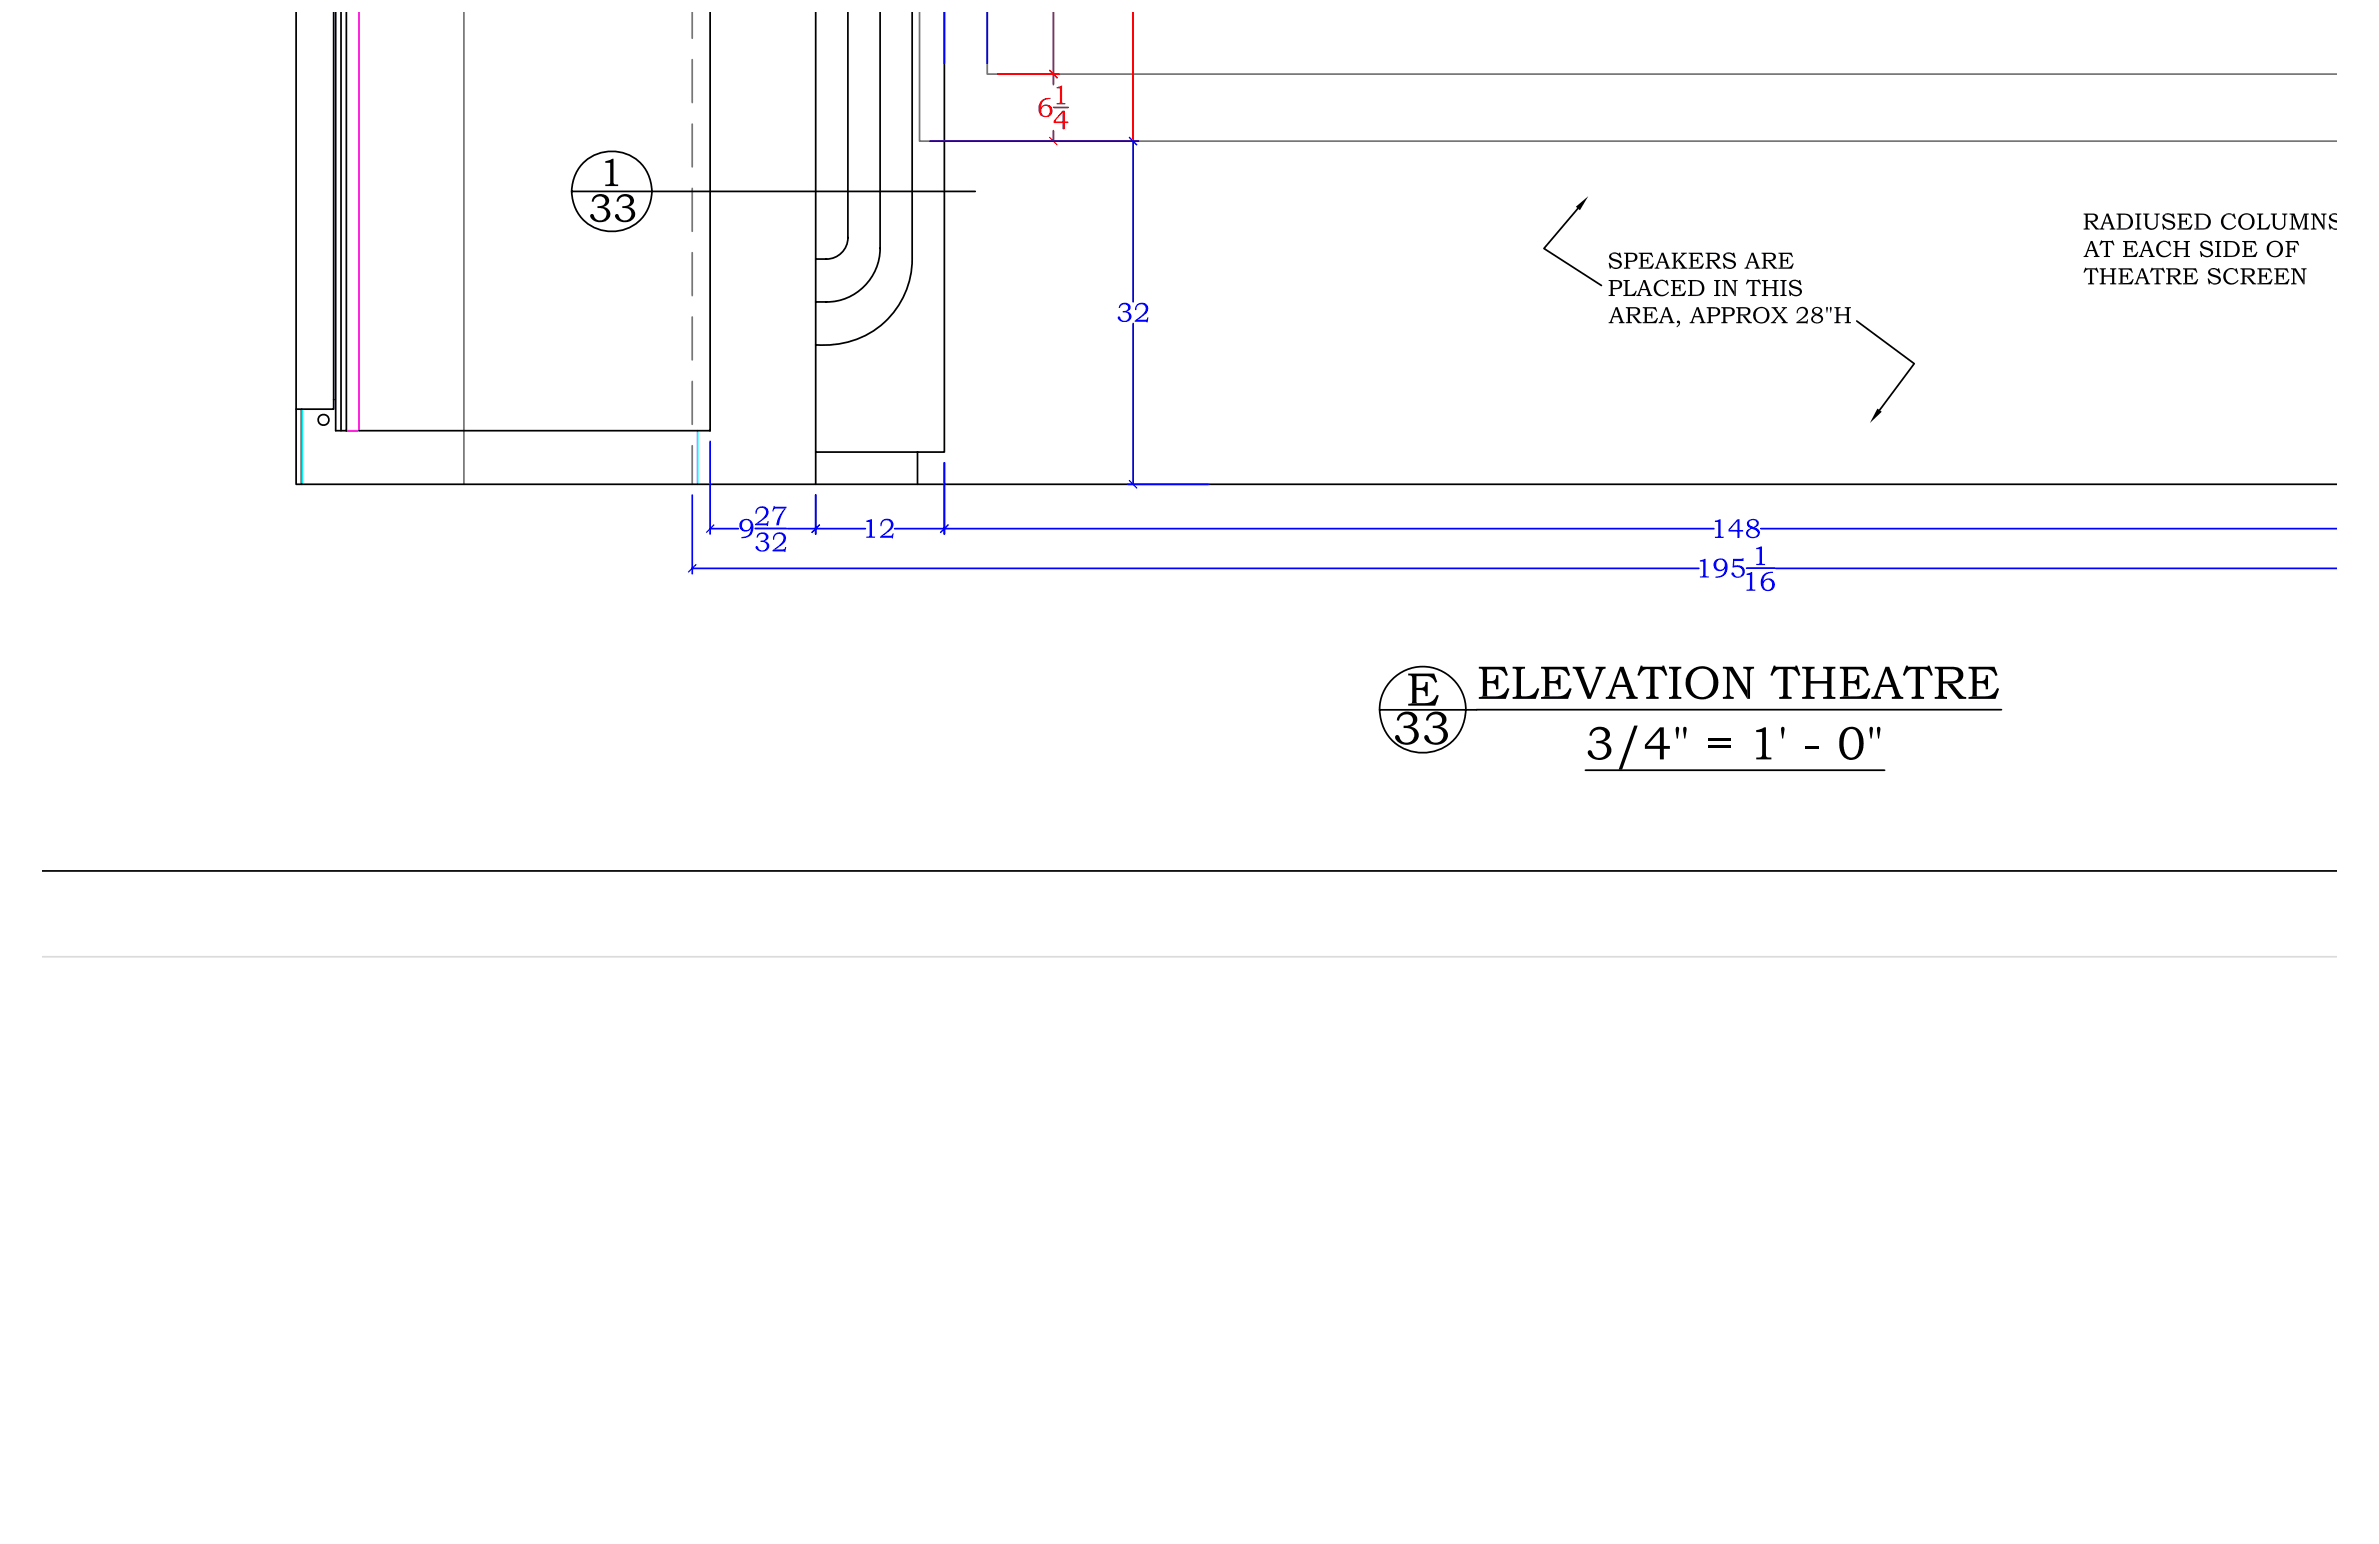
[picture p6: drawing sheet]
<svg xmlns="http://www.w3.org/2000/svg" width="940mm" height="610mm" viewBox="0 0 940 610" stroke-linecap="round" stroke-linejoin="round" font-family="sans-serif">
<!-- layer: VIEWPORT -->
<path d="M183.2 4.9v186.3M273.4 4.9v10.2M363.2 4.9v50.8h559.5M389.9 4.9v24.4h532.8M273.4 23.5v17M273.4 49v16.9M273.4 74.4v16.9M273.4 99.8v16.9M273.4 125.1v17M273.4 150.6v16.9M273.4 176v15.2" fill="none" stroke="#767676" stroke-width=".68"/>
<g fill="none" stroke="#000" stroke-width=".68">
<path d="M117 4.9v186.3h805.7M131.8 4.9v156.6h-14.8M132.6 4.9v165.1h4.2v-165.1M134.7 4.9v165.1M280.5 4.9v165.1h-138.7M322.2 4.9v186.3M334.9 4.9v88.9a8.5 8.5 0 0 1-8.5 8.5h-4.2M347.6 4.9v93.1a21.3 21.3 0 0 1-21.2 21.2h-4.2M360.3 4.9v97.4a34.2 34.2 0 0 1-38.1 33.8M373 4.9v173.6h-50.8M119.1 161.5v29.7M362.4 178.5v12.7"/>
<circle cx="127.8" cy="165.8" r="2.11"/>
</g>
<path d="M119.3 161.5v29.7M275.5 170v21.2" fill="none" stroke="#0ff" stroke-width=".68"/>
<path d="M141.8 4.9v165.1h-5" fill="none" stroke="#f0f" stroke-width=".68"/>
<!-- layer: 0 -->
<g fill="none" stroke="#000" stroke-width=".68">
<path d="M544.9 280.2h38.3M583.2 280.2h207.3M626.2 304.1h118.2"/>
<circle cx="561.9" cy="280.2" r="17"/>
</g>
<g fill="#000">
<path d="M556.2 265.9h10.3l1.2 3.3-.8 .4a3.6 3.6 0 0 0-3.1-2.7h-4.3v4.6h1.9a1.74 1.74 0 0 0 1.6-2.3h.9v5.6h-.9v-1a1.64 1.64 0 0 0-2-1.4h-1.5v4.6l.2 .5 .8 .1-3.2 .1 .5-1.1v-8.8a1.15 1.15 0 0 0-1.6-1.2z" fill-rule="evenodd"/>
<path d="M556.2 277.8l6.6-.2a4.6 4.6 0 0 0 4.6-3.3l.9 .3-1.4 4h-10.7z" fill-rule="evenodd"/>
<path d="M584.1 263.2h10.3l1.2 3.3-.8 .4a3.6 3.6 0 0 0-3.1-2.7h-4.4v4.7h2a1.74 1.74 0 0 0 1.6-2.4h.9v5.6h-.9v-1a1.64 1.64 0 0 0-2-1.4h-1.6v4.6l.3 .6h.8l-3.2 .1 .5-1.1v-8.7a1.15 1.15 0 0 0-1.6-1.2z" fill-rule="evenodd"/>
<path d="M584.1 275.1l6.6-.2a4.6 4.6 0 0 0 4.6-3.3l.9 .3-1.4 4h-10.7z" fill-rule="evenodd"/>
<path d="M597.4 263.2h4.9v.8l-1.2 .1-.4 .5 .1 10a2.17 2.17 0 0 0 2.4 .3l1.3-.3a4.6 4.6 0 0 0 2.6-2.9l.9 .2-1.4 4h-9.2v-.8a1.1 1.1 0 0 0 1.2 0 1.1 1.1 0 0 0 .4-1.1v-9.2l-.4-.7-1.2-.1z" fill-rule="evenodd"/>
<path d="M608.7 263.2h10.2l1.2 3.3-.8 .4a3.6 3.6 0 0 0-3-2.7h-4.4v4.7h2a1.74 1.74 0 0 0 1.6-2.4h.9v5.6h-.9v-1a1.64 1.64 0 0 0-2-1.4h-1.6v4.6l.3 .6h.8l-3.2 .1 .5-1.1v-8.7a1.15 1.15 0 0 0-1.6-1.2z" fill-rule="evenodd"/>
<path d="M608.7 275.1l6.6-.2a4.6 4.6 0 0 0 4.6-3.3l.9 .3-1.5 4h-10.6z" fill-rule="evenodd"/>
<path d="M621.2 263.2h4.6v.8h-1l-.3 .8 3.5 9.1 3.5-9.1-.1-.7-1.2-.1v-.8h4v.8l-1.1 .2-.4 .7-4.4 11h-1.3l-4.2-10.7a1.36 1.36 0 0 0-1.6-1.2z" fill-rule="evenodd"/>
<path d="M639.8 263.2l-4.1 10.9-.7 .9-.8 .1v.8h3.8v-.8a.86 .86 0 0 1-1-.1 .86 .86 0 0 1-.1-1.1l1-2.7h4.6l1.1 3.4-.4 .5h-.9v.8h4.5v-.8l-1-.2-.4-.7-4.1-11zM640.2 264.9l1.9 5.4h-3.9z" fill-rule="evenodd"/>
<path d="M651.1 264.1h3.2h-.6l-.2 .4v9.7l.2 .7 1.4 .2v.8h-4.9v-.8l1.3-.2 .3-.8v-9.7z" fill-rule="evenodd"/>
<path d="M648 262.8h.7l.1 .4h7.7l.1-.4h.7l1.3 3.7-.8 .3a3.4 3.4 0 0 0-3.5-2.7h-4a3.6 3.6 0 0 0-2.8 2.7l-.8-.3z" fill-rule="evenodd"/>
<path d="M659.2 263.2h4.9v.8a1.18 1.18 0 0 0-1.6 1.2v9l.4 .8 1.2 .1v.8h-4.9v-.8a1.18 1.18 0 0 0 1.6-1.1v-8.6a1.19 1.19 0 0 0-.3-1.2 1.19 1.19 0 0 0-1.3-.2z" fill-rule="evenodd"/>
<path d="M667.5 265a6.6 6.6 0 0 1 8.9-.4 6.6 6.6 0 0 1 1.1 8.8 6.6 6.6 0 0 1-8.7 1.8h3.8a5 5 0 0 0 4.1-5.1 6.1 6.1 0 0 0-1.7-5.2 4.4 4.4 0 0 0-6.8 1.9 6.1 6.1 0 0 0 2.4 8.1l1.7 .3h-3.5a6.2 6.2 0 0 1-3-4.9 6.8 6.8 0 0 1 1.7-5.3z" fill-rule="evenodd"/>
<path d="M680.5 263.2h3.9l5.7 9.5v3.2l-6.9-11.4v9a1.29 1.29 0 0 0 .3 1.3 1.29 1.29 0 0 0 1.3 .3v.8h-4.3v-.8a1.18 1.18 0 0 0 1.6-1.2v-9.3l-.6-.6h-1z" fill-rule="evenodd"/>
<path d="M688.5 263.2h4.3v.8a1.26 1.26 0 0 0-1.6 1.5v10.4h-1.1v-10.9l-.3-.8-1.3-.2z" fill-rule="evenodd"/>
<path d="M703.6 264.1h3.2h-.6l-.2 .4v9.7l.3 .7 1.3 .2v.8h-4.9v-.8l1.3-.2 .3-.8v-9.7z" fill-rule="evenodd"/>
<path d="M700.6 262.8h.6l.1 .4h7.8v-.4h.7l1.3 3.7-.8 .3a3.4 3.4 0 0 0-3.5-2.7h-4a3.6 3.6 0 0 0-2.8 2.7l-.7-.3z" fill-rule="evenodd"/>
<path d="M711.8 263.2h4.9v.8a1.14 1.14 0 0 0-1.6 1.2v3.7h6.6v-4.3l-.7-.6h-.9v-.8h4.8v.8l-1.1 .1-.4 1v9.2l.3 .7 1.2 .1v.8h-4.8v-.8l1.5-.3 .1-5h-6.6l.1 4.9 .4 .4h1.1v.8h-4.9v-.8h1.1l.5-.6v-9.7l-.3-.7-1.3-.1z" fill-rule="evenodd"/>
<path d="M726.7 263.2h10.3l1.1 3.3-.7 .4a3.6 3.6 0 0 0-3.1-2.7h-4.4v4.7h2a1.74 1.74 0 0 0 1.6-2.4h.9v5.6h-.9v-1a1.64 1.64 0 0 0-2-1.4h-1.6v4.6l.3 .6h.8l-3.2 .1 .5-1.1v-8.7a1.15 1.15 0 0 0-1.6-1.2z" fill-rule="evenodd"/>
<path d="M726.7 275.1l6.6-.2a4.7 4.7 0 0 0 4.6-3.3l.9 .3-1.4 4h-10.7z" fill-rule="evenodd"/>
<path d="M744.7 263.2l-4.1 10.9-.7 .9-.8 .1v.8h3.8v-.8a.86 .86 0 0 1-1-.1 .86 .86 0 0 1-.1-1.1l1-2.7h4.6l1.1 3.4-.4 .5h-.9v.8h4.5v-.8l-1-.2-.4-.7-4.1-11zM745.1 264.9l1.9 5.4h-3.9z" fill-rule="evenodd"/>
<path d="M755.9 264.1h3.2h-.6l-.2 .4v9.7l.3 .7 1.3 .2v.8h-4.9v-.8l1.3-.2 .3-.8v-9.7z" fill-rule="evenodd"/>
<path d="M752.9 262.8h.6l.1 .4h7.8v-.4h.7l1.3 3.7-.8 .3a3.4 3.4 0 0 0-3.5-2.7h-4a3.6 3.6 0 0 0-2.7 2.7l-.8-.3z" fill-rule="evenodd"/>
<path d="M764.2 263.2h7.4l1.7 .3 1.2 .7h-7.1v4.8h3.1a2.45 2.45 0 0 0 3.1-2.3 2.45 2.45 0 0 0-2.9-2.5h3.8a3.4 3.4 0 0 1 .5 3.9 3.4 3.4 0 0 1-3.5 1.7h-4.1l.1 4.8 .5 .5h1v.8h-4.8v-.8h1l.6-.9v-9.4l-.4-.7-1.2-.1z" fill-rule="evenodd"/>
<path d="M769.1 269.8h2l3.8 4.8 1.7 .5v.8h-2.9z" fill-rule="evenodd"/>
<path d="M777.5 263.2h10.3l1.2 3.3-.8 .4a3.5 3.5 0 0 0-3.1-2.7h-4.3v4.7h2a1.74 1.74 0 0 0 1.5-2.4h.9v5.6h-.9v-1a1.64 1.64 0 0 0-2-1.4h-1.5v4.6l.2 .6h.8l-3.2 .1 .5-1.1v-8.7a1.15 1.15 0 0 0-1.6-1.2z" fill-rule="evenodd"/>
<path d="M777.5 275.1l6.6-.2a4.6 4.6 0 0 0 4.6-3.3l.9 .3-1.4 4h-10.7z" fill-rule="evenodd"/>
<path d="M552.6 282.2a4.4 4.4 0 0 1 7.1 1.3 2.97 2.97 0 0 1-2.6 3.4 3.5 3.5 0 0 1 3.3 3.4 3.5 3.5 0 0 1-3.2 3.5 4.8 4.8 0 0 1-6.2-2.7 .95 .95 0 0 1 1.1-.9 .95 .95 0 0 1 .8 1.1 2.91 2.91 0 0 0 5.1 .7 2.91 2.91 0 0 0-2.4-4.6h-1.2v-.9h1.3a2.35 2.35 0 0 0 2.3-3 2.35 2.35 0 0 0-3.6-1.3 2.81 2.81 0 0 0-1.9 2.3l-.8-.1 .2-1.2z" fill-rule="evenodd"/>
<path d="M564.1 282.2a4.4 4.4 0 0 1 7.2 1.3 2.97 2.97 0 0 1-2.7 3.4 3.4 3.4 0 0 1 3.3 3 3.4 3.4 0 0 1-2.5 3.7 5 5 0 0 1-6.9-2.5 .95 .95 0 0 1 1.1-.9 .95 .95 0 0 1 .8 1.1 2.91 2.91 0 0 0 5.1 .7 2.91 2.91 0 0 0-2.3-4.6h-1.3v-.9h1.3a2.35 2.35 0 0 0 2.3-3 2.35 2.35 0 0 0-3.5-1.3l-1.2 .8-.7 1.5-.9-.1 .2-1.2z" fill-rule="evenodd"/>
<path d="M628.7 288.1a4.5 4.5 0 0 1 3.2-1.2 3.1 3.1 0 0 1 3.3 1.4 3.1 3.1 0 0 1-.1 3.6l-1.9 1a3.5 3.5 0 0 1 3.3 3.4 3.5 3.5 0 0 1-3.2 3.5 4.8 4.8 0 0 1-6.2-2.8 .95 .95 0 0 1 1.1-.8 .95 .95 0 0 1 .8 1.1 2.91 2.91 0 0 0 5.1 .7 2.91 2.91 0 0 0-2.4-4.6h-1.2v-.9h1.3a2.35 2.35 0 0 0 2.2-3 2.35 2.35 0 0 0-3.5-1.4l-1.2 .8-.7 1.6-.8-.1 .2-1.2z" fill-rule="evenodd"/>
<path d="M645.5 286.4h1.3l-6.1 17.4h-1.4z" fill-rule="evenodd"/>
<path d="M655.6 287.1h1.6v7.4h-6.7h5.1v-6l-5.1 6h9.1v1.1h-2.4v4.2h-1.6v-4.2h-5.9v-1.6z" fill-rule="evenodd"/>
<path d="M662 287.1l.5-.2 .7 .5-.5 4.2h-.4l-.5-3.2z" fill-rule="evenodd"/>
<path d="M665 287.1a.85 .85 0 0 1 1.1 .1 .85 .85 0 0 1 0 1.2l-.5 3.2h-.3l-.5-3.2z" fill-rule="evenodd"/>
<path d="M693.7 288.2l3.8-1.1v11.4l.4 .4 1.7 .1v.8h-5.9v-.8l1.8-.1 .5-1v-8.9h-2.3z" fill-rule="evenodd"/>
<path d="M703.6 287.1a.85 .85 0 0 1 1.2 .1 .85 .85 0 0 1 0 1.2l-.5 3.2h-.4l-.4-3.2z" fill-rule="evenodd"/>
<path d="M727.8 288.5l-1.2 2.6-.1 3.3a5.1 5.1 0 0 0 4.3 5.6 4.6 4.6 0 0 0 3.9-1.6 8.7 8.7 0 0 0 1.4-4.8 6.5 6.5 0 0 0-3.7-6.6l-1.2-.1a4.5 4.5 0 0 0-3.4 1.6zM729.6 288.4a2.56 2.56 0 0 1 3.4 .1l1 2 .3 3.7a5.1 5.1 0 0 1-2.4 4.8 3.4 3.4 0 0 1-3.6-3.8l-.1-3.1a6.4 6.4 0 0 1 1.4-3.6z" fill-rule="evenodd"/>
<path d="M738.5 287.1l.6-.2 .6 .5-.5 4.2h-.4l-.4-3.2z" fill-rule="evenodd"/>
<path d="M741.5 287.1a.85 .85 0 0 1 1.2 .1 .85 .85 0 0 1 0 1.2l-.6 3.2h-.3l-.5-3.2z" fill-rule="evenodd"/>
</g>
<path d="M674.6 294.3h8.9v1.1h-8.9zM674.6 291.5h8.9v1.1h-8.9zM713.2 294.6h5.3v1.1h-5.3z" fill="#000"/>
<!-- layer: VIEWPORT -->
<path d="M273.4 195.4v31.1M273.4 224.4h397.6M701.4 224.4h221.3" fill="none" stroke="#00f" stroke-width=".68"/>
<g fill="#00f">
<path d="M271.6 225.7l3.2-3.1 .4 .4-3.2 3.1z" fill-rule="evenodd"/>
<path d="M671.4 221.2l2.2-.6v6.6l.2 .3h1.1v.5h-3.5v-.5h1.1l.2-.4v-5.4h-1.3z" fill-rule="evenodd"/>
<path d="M677.6 221.1a2.53 2.53 0 0 0-.7 2.5 2.53 2.53 0 0 0 1.9 1.9l1.6-.3 .9-.8a3.1 3.1 0 0 1-3.7 3.2v.5h.9l2.3-.8a4.4 4.4 0 0 0 .1-6.5l-1.5-.4zM678.5 221.2a1.71 1.71 0 0 1 2.7 1.3v.7a1.69 1.69 0 0 1-1.5 1.7 1.69 1.69 0 0 1-1.8-1.4l.1-1.3z" fill-rule="evenodd"/>
<path d="M684 226.1a.86 .86 0 0 1 1.2 .9l1.1 .6h1.8l-1.2 .5h-1a1.86 1.86 0 0 1-1.9-2z" fill-rule="evenodd"/>
<path d="M686.1 223.9l2.3-.1 .4 .5 .4 1.7-.3 .8-.8 .8h-1.7l1.3-.5 .5-1v-.8l-.6-1z" fill-rule="evenodd"/>
<path d="M684.5 220.6h3.3l.8-.3v1.2h-3.6l-.1 1.8 2.1-.1 1.4 .6-4.1 .4z" fill-rule="evenodd"/>
<path d="M693.7 216.3l2.2-.6v6.6l.2 .3h1v.5h-3.4v-.5h1l.3-.4v-5.4h-1.3z" fill-rule="evenodd"/>
</g>
<path d="M689.8 224.3h11.2" fill="none" stroke="#00f" stroke-width=".68"/>
<g fill="#00f">
<path d="M689.8 226.5l2.3-.6v6.5l.1 .3 1.1 .1v.4h-3.5v-.4l1.1-.1 .3-.3v-5.5h-1.4z" fill-rule="evenodd"/>
<path d="M696.7 226.7l-.6 .6-.6 1.8 .2 2.4 1.1 1.5 2.1 .3a2.59 2.59 0 0 0 2.1-3 2.45 2.45 0 0 0-2-1.9 2.45 2.45 0 0 0-2.5 1.1 2.94 2.94 0 0 1 3-3.3h.7v-.5l-2.6 .4zM697 229.5a1.65 1.65 0 0 1 1.8-.6 1.65 1.65 0 0 1 1.1 1.5v.8a1.68 1.68 0 0 1-1.6 1.7 1.68 1.68 0 0 1-1.7-1.6v-.9z" fill-rule="evenodd"/>
</g>
<path d="M280.5 174.2v36.6M322.2 195.4v15.4M280.5 208.7h11.1M311.1 208.7h11.1" fill="none" stroke="#00f" stroke-width=".68"/>
<g fill="#00f">
<path d="M281.9 206.9l.3 .4-3.1 3.2-.3-.4z" fill-rule="evenodd"/>
<path d="M320.4 210.1l3.2-3.2 .3 .4-3.2 3.2z" fill-rule="evenodd"/>
<path d="M292.6 205.7a2.51 2.51 0 0 0 1.5 4.1l1.5-.2 .9-.8a3.1 3.1 0 0 1-3.7 3.2v.5h1a4.1 4.1 0 0 0 3.6-3 4.1 4.1 0 0 0-1.6-4.5l-1.6-.1zM293.8 205.6a1.71 1.71 0 0 1 2.7 1.3 1.83 1.83 0 0 1-2.3 2.3l-.8-.6-.3-.8 .1-1.3z" fill-rule="evenodd"/>
<path d="M298.2 206.9l1.3-.3h3l.4-.2 .3-.7h.4l-.3 2h-.3l-.1-.3h-4.7z" fill-rule="evenodd"/>
<path d="M299.1 200.5a2.59 2.59 0 0 1 4 .3 2.59 2.59 0 0 1-1.1 3.9l-2.4 1.8-1.4 .4 3-2.4a2.12 2.12 0 0 0 1.3-2.1 2.12 2.12 0 0 0-1.7-1.9l-1.2 .3-.6 1v1h-.6v-1z" fill-rule="evenodd"/>
<path d="M309.8 200.8h.6l-1.9 3-.9 3.6h-1.1l1.1-3.4z" fill-rule="evenodd"/>
<path d="M305.6 199.7h.4v.3h4.7v.4l-.3 .4h-4.4l-.5 1.2-.5-.2z" fill-rule="evenodd"/>
</g>
<path d="M298.3 208.6h12.4" fill="none" stroke="#00f" stroke-width=".68"/>
<g fill="#00f">
<path d="M299.4 210.9a2.44 2.44 0 0 1 2.4-.7 2.44 2.44 0 0 1 1.7 2l-.4 .8-1.1 .6a2.09 2.09 0 0 1 1.9 2.3 2.09 2.09 0 0 1-2.3 1.9l-1.4-.1-1.1-.6a.99 .99 0 0 1-.4-1.6l.5 .2a1.83 1.83 0 0 0 1.8 1.6 1.83 1.83 0 0 0 1.8-1.5l-.1-.9-.4-.6-1.9-.4v-.5a1.48 1.48 0 0 0 1.8-.4 1.48 1.48 0 0 0-.1-1.9 1.77 1.77 0 0 0-2.8 1.1h-.5z" fill-rule="evenodd"/>
<path d="M305.1 217.2l1.3-.4h3l.4-.1 .3-.8h.4l-.3 2h-.3l-.1-.3h-4.7z" fill-rule="evenodd"/>
<path d="M306 210.8a2.59 2.59 0 0 1 4 .3 2.59 2.59 0 0 1-1.1 3.9l-2.4 1.8-1.4 .4 2.2-1.6a3.6 3.6 0 0 0 1.9-4.2 1.91 1.91 0 0 0-2.1-.6 1.91 1.91 0 0 0-1.3 1.7l.1 .5-.6 .1v-1z" fill-rule="evenodd"/>
</g>
<path d="M322.2 195.4v15.4M373 182.7v28.1M322.2 208.7h19.6M353.4 208.7h19.6" fill="none" stroke="#00f" stroke-width=".68"/>
<g fill="#00f">
<path d="M320.4 210.1l3.2-3.2 .3 .4-3.2 3.2z" fill-rule="evenodd"/>
<path d="M374.4 206.9l.4 .4-3.2 3.2-.4-.4z" fill-rule="evenodd"/>
<path d="M342.1 205.6l2.3-.7v6.6l.1 .3h1.1v.5h-3.5v-.5h1.1l.3-.4v-5.4h-1.4z" fill-rule="evenodd"/>
<path d="M347.6 211.8l1.2-.3h3l.5-.2 .2-.7h.5l-.4 2h-.3l-.1-.3h-4.6z" fill-rule="evenodd"/>
<path d="M348.5 205.4a2.59 2.59 0 0 1 4 .3 2.59 2.59 0 0 1-1.1 3.9l-2.5 1.8-1.3 .4 1.8-1.3a3.7 3.7 0 0 0 2.2-4.4 1.9 1.9 0 0 0-2-.6 1.9 1.9 0 0 0-1.4 1.6l.1 .6h-.5l-.1-1z" fill-rule="evenodd"/>
</g>
<path d="M373 182.7v28.1M373 208.7h303.9M695.5 208.7h227.2" fill="none" stroke="#00f" stroke-width=".68"/>
<g fill="#00f">
<path d="M374.4 206.9l.4 .4-3.2 3.2-.4-.4z" fill-rule="evenodd"/>
<path d="M677.3 205.6l2.3-.6v6.5l.1 .3 1.1 .1v.4h-3.5v-.4l1.1-.1 .3-.3v-5.4h-1.4z" fill-rule="evenodd"/>
<path d="M686.2 205h.8v4.3h-3.8h3v-3.5l-3 3.5h5.3v.6h-1.5v2.4h-.8v-2.4h-3.5v-.9z" fill-rule="evenodd"/>
<path d="M692.3 205.3a1.38 1.38 0 0 1 1.6 1.2 1.38 1.38 0 0 1-1.2 1.6h-2.1l.8 .4a1.98 1.98 0 0 0-1.8 2.2 1.98 1.98 0 0 0 2.2 1.8h1.1a2.06 2.06 0 0 0 2-1.5 2.06 2.06 0 0 0-.9-2.4l-.8-.4 .7-.4a1.48 1.48 0 0 0 .2-2.5zM690.9 209.4l1-.6 .9 .3a1.48 1.48 0 0 1 1.4 1.7 1.48 1.48 0 0 1-1.9 1.2l-.4-.1a1.61 1.61 0 0 1-1.5-1.4z" fill-rule="evenodd"/>
<path d="M690.3 205.7l1-.7 1-.2 1.8 .5h-2a1.23 1.23 0 0 0-1.3 1.2 1.23 1.23 0 0 0 1.3 1.3l.6 .3-2.2-.1-.5-1.2z" fill-rule="evenodd"/>
</g>
<path d="M416.1 4.9v24.4M394.2 29.3h24" fill="none" stroke="#f00" stroke-width=".68"/>
<path d="M414.3 27.8l.3-.3 3.2 3.2-.3 .3z" fill-rule="evenodd" fill="#f00"/>
<path d="M394.2 29.3h24M416.1 29.3v4.1M367.4 55.7h50.8M416.1 51.6v4.1" fill="none" stroke="#f00" stroke-width=".68"/>
<g fill="#f00">
<path d="M414.3 27.8l.3-.3 3.2 3.2-.3 .3z" fill-rule="evenodd"/>
<path d="M414.3 54.3l.3-.3 3.2 3.1-.3 .4z" fill-rule="evenodd"/>
<path d="M411.2 39.8l-.8 1.5-.3 2a2.96 2.96 0 0 0 2.4 3h1a2.51 2.51 0 0 0 2.1-3.6 2.51 2.51 0 0 0-4-.8l-.4 .5a2.94 2.94 0 0 1 3-3.3h.7v-.5l-2.6 .4zM411.7 42.4a1.68 1.68 0 0 1 1.8-.5 1.68 1.68 0 0 1 1.1 1.4v.8a1.68 1.68 0 0 1-1.6 1.7 1.68 1.68 0 0 1-1.7-1.6v-.9z" fill-rule="evenodd"/>
<path d="M417.3 34.4l2.2-.6v6.6l.2 .3h1.1v.5h-3.5v-.5h1.1l.2-.4v-5.4h-1.3z" fill-rule="evenodd"/>
</g>
<path d="M416.2 42.4h5.7" fill="none" stroke="#f00" stroke-width=".68"/>
<path d="M419.7 43.7h.8v4.3h-3.9h3.1v-3.5l-3.1 3.5h5.3v.6h-1.4v2.4h-.8v-2.4h-3.5v-.9z" fill-rule="evenodd" fill="#f00"/>
<path d="M447.5 4.9v50.8M367.4 55.7h82.3" fill="none" stroke="#f00" stroke-width=".68"/>
<path d="M445.8 54.3l.3-.3 3.2 3.1-.4 .4z" fill-rule="evenodd" fill="#f00"/>
<path d="M367.4 55.7h82.3M447.5 55.7v63.4M447.5 127.7v63.5M445.4 191.2h31.8" fill="none" stroke="#00f" stroke-width=".68"/>
<g fill="#00f">
<path d="M445.8 54.3l.3-.3 3.2 3.1-.4 .4z" fill-rule="evenodd"/>
<path d="M445.8 189.8l.3-.4 3.2 3.2-.4 .4z" fill-rule="evenodd"/>
<path d="M442.4 120.2a2.44 2.44 0 0 1 2.5-.6 2.44 2.44 0 0 1 1.7 1.9l-.5 .9-1.1 .6a2.09 2.09 0 0 1 1.9 2.2 2.09 2.09 0 0 1-2.3 1.9h-1.3l-1.1-.6a.99 .99 0 0 1-.4-1.6 .95 .95 0 0 1 1 1.1 1.78 1.78 0 0 0 1.8 .6 1.78 1.78 0 0 0 1.3-1.4l-.1-1-.5-.5-1.9-.4v-.5a1.48 1.48 0 0 0 1.9-.5 1.48 1.48 0 0 0-.2-1.8 1.77 1.77 0 0 0-2.7 1.1l-.6-.1z" fill-rule="evenodd"/>
<path d="M448.2 126.6l1.2-.4h3l.5-.1 .2-.8h.5l-.4 2h-.3l-.1-.3h-4.6z" fill-rule="evenodd"/>
<path d="M449.1 120.2a2.6 2.6 0 0 1 4 .3 2.6 2.6 0 0 1-1.1 3.8l-2.5 1.9-1.3 .4 2-1.5a4 4 0 0 0 2.1-4.1 1.9 1.9 0 0 0-2-.8 1.9 1.9 0 0 0-1.4 1.6v.6l-.5 .1-.1-1.1z" fill-rule="evenodd"/>
</g>
<path d="M373 4.9v20.1M389.9 4.9v20.1" fill="none" stroke="#00f" stroke-width=".68"/>
<g fill="#000">
<path d="M622.4 81.6l4.9-4.2-3.3 5.6zM741.5 161.3l1.7 1.2-4.7 4.5z"/>
<path d="M234.7 77.4a3.6 3.6 0 0 1 5.9 1.8l-.7 1.6-1.6 .9a2.95 2.95 0 0 1 2.8 2.9 2.95 2.95 0 0 1-2.7 2.9l-2 .2a3.3 3.3 0 0 1-3.3-2.8 .93 .93 0 0 1 1.2-.3 .93 .93 0 0 1 .5 1.1 2.49 2.49 0 0 0 4.3 .2 2.49 2.49 0 0 0-2-3.8h-1.1v-.7a2.53 2.53 0 0 0 3.1-2 2.36 2.36 0 0 0-2.4-1.9 2.36 2.36 0 0 0-2.2 2.2l-.8-.1 .4-1.3z" fill-rule="evenodd"/>
<path d="M239.1 63.6l3.2-.9v9.3l.4 .7 1.4 .1v.7h-5v-.7l1.6-.1 .3-.5v-7.9h-1.9z" fill-rule="evenodd"/>
<path d="M244.5 77.4a3.8 3.8 0 0 1 5.9 1.4 2.55 2.55 0 0 1-2.3 2.9 2.95 2.95 0 0 1 2.8 2.9 2.95 2.95 0 0 1-2.7 2.9l-2 .2a3.3 3.3 0 0 1-3.3-2.8 .93 .93 0 0 1 1.2-.3 .93 .93 0 0 1 .5 1.1 2.49 2.49 0 0 0 4.3 .2 2.49 2.49 0 0 0-2-3.8h-1.1v-.7a2.41 2.41 0 0 0 3.1-2.3 2.4 2.4 0 0 0-2.6-1.5 2.4 2.4 0 0 0-2 2.1l-.8-.1 .4-1.3z" fill-rule="evenodd"/>
<path d="M660.2 99.8h2.5v.4h-.6l-.2 .4v4.7l.2 .4h.6v.4h-2.5v-.4l.8-.4v-4.9l-.8-.2z" fill-rule="evenodd"/>
<path d="M663.9 99.8h2.3v.4l-.8 .1-3.5 3.6v-.7l2.6-2.8v-.2h-.6z" fill-rule="evenodd"/>
<path d="M825.4 87.6h1l1.9 2.3 .9 .3v.4h-1.4z" fill-rule="evenodd"/>
<path d="M825.8 95.1l-2.1 5.5-.7 .5v.4h1.8v-.4l-.6-.3 .6-1.7h2.3l.5 1.8-.6 .2v.4h2.2v-.4l-.6-.4-2.1-5.6zM825.9 95.9l1 2.8h-1.9z" fill-rule="evenodd"/>
<path d="M823 84.3v.4l.6 .1 .2 .3v4.8l-.8 .3v.4h2.4v-.4l-.8-.3v-2.3l3.1-.2 .9-.9v-1.1l-.6-.8-.8-.2zM824.6 84.8l2.5 .1 .5 .6-.1 1-.8 .6h-2.1z" fill-rule="evenodd"/>
<path d="M831.4 95.6h1.6h-.4v5.2l.8 .3v.4h-2.5v-.4l.8-.3v-5.2z" fill-rule="evenodd"/>
<path d="M829.9 94.9l.3 .2h3.9l.4-.2 .7 1.9-.5 .1a1.72 1.72 0 0 0-1.7-1.3l-2.4 .1-1 1.2-.4-.1z" fill-rule="evenodd"/>
<path d="M832 84.3l-2 5.5-.8 .4v.4h1.9v-.4l-.6-.3 .6-1.6h2.2l.6 1.8-.6 .1v.4h2.2v-.4l-.7-.4-2-5.5zM832.2 85.1l1 2.7h-2z" fill-rule="evenodd"/>
<path d="M836 90.2l4.9 .1-1.3 .3h-3.6z" fill-rule="evenodd"/>
<path d="M836 84.3v.4h.5l.3 .4v4.8l-.5 .3 4.6 .1 1.1-1a3.5 3.5 0 0 0-.4-4l-1.4-.9zM837.6 84.8a3.7 3.7 0 0 1 3 .5l.8 1.2 .1 1.4a2.26 2.26 0 0 1-2 2.2h-1.9z" fill-rule="evenodd"/>
<path d="M838.5 95.1h5.2l.5 1.7-.4 .2-.4-.8-.8-.5-2.4-.1v2.3h1.3l.5-1.1h.4v2.8h-.4a.9 .9 0 0 0-1.1-1.2h-.7v2.4l.4 .1-1.5 .2 .2-.4v-4.8l-.3-.4h-.5z" fill-rule="evenodd"/>
<path d="M838.5 101.1l3.7-.2a2.62 2.62 0 0 0 2-1.5l.4 .1-.8 2h-5.3z" fill-rule="evenodd"/>
<path d="M843.3 84.3h2.5v.4l-.6 .1-.2 .3v4.7l.2 .4h.6v.4h-2.5v-.4l.8-.3v-4.9l-.8-.3z" fill-rule="evenodd"/>
<path d="M846.5 84.3h2.4v.4l-.7 .2-.1 3.5a1.8 1.8 0 0 0 1.9 1.8 1.8 1.8 0 0 0 1.7-2v-3.3l-.8-.2v-.4h2.1v.4l-.7 .2-.1 4-.3 .7-1 .9-1.5 .2a2.25 2.25 0 0 1-2.1-2.1v-3.7l-.8-.2z" fill-rule="evenodd"/>
<path d="M847.5 95.1l-2 5.5-.7 .5v.4h1.8v-.4l-.6-.3 .6-1.7h2.3l.5 1.8-.6 .2v.4h2.2v-.4l-.7-.4-2-5.6zM847.7 95.9l1 2.8h-2z" fill-rule="evenodd"/>
<path d="M854.4 84.9l1.9-.2a1.03 1.03 0 0 0-1.4 .8 1.03 1.03 0 0 0 1.1 1.2l1.4 .4a1.84 1.84 0 0 1 1.8 2 1.84 1.84 0 0 1-2.2 1.6l-1.8-.5h1.8a1.19 1.19 0 0 0 1.3-1.1 1.19 1.19 0 0 0-1.3-1.2l-1.2-.4a1.7 1.7 0 0 1-1.4-2.6z" fill-rule="evenodd"/>
<path d="M853.1 95.5a3.1 3.1 0 0 1 3.3 0z" fill-rule="evenodd"/>
<path d="M853.9 88.3h.5a2.75 2.75 0 0 0 2.4 1.9l-1.9-.2-.2 .6h-.3z" fill-rule="evenodd"/>
<path d="M855.3 95.5h1.1l.2-.4h.3l.6 2.1-.4 .2-.5-1z" fill-rule="evenodd"/>
<path d="M854.7 84.7a2.59 2.59 0 0 1 3.2 .1l.2-.5h.3l.6 1.9-.5 .1-1.4-1.4z" fill-rule="evenodd"/>
<path d="M860 84.3h5.1l.6 1.6-.4 .2-.4-.8-.8-.4-2.5-.1v2.3l1.3-.1 .5-1.1h.4v2.8h-.4a.9 .9 0 0 0-1-1.2h-.8v2.5l.5 .1-1.5 .1 .2-.3v-4.9l-.3-.3h-.5z" fill-rule="evenodd"/>
<path d="M858.4 95.1h2.4v.4l-.8 .3v2.1h3.3v-2.1l-.8-.3v-.4h2.4v.4l-.8 .4v4.8l.3 .4h.5v.4h-2.4v-.4l.8-.2v-2.5h-3.3v2.5l.8 .2v.4h-2.4v-.4h.6l.2-.5-.1-4.8-.7-.3z" fill-rule="evenodd"/>
<path d="M860 90.2l3.7-.1a2.62 2.62 0 0 0 1.9-1.6l.4 .1-.7 2h-5.3z" fill-rule="evenodd"/>
<path d="M866.7 90.2l4.9 .1-1.2 .3h-3.7z" fill-rule="evenodd"/>
<path d="M866.7 84.3v.4h.6l.2 .4v4.8l-.4 .3h4.7l1.1-1.2 .3-1.7a3.1 3.1 0 0 0-3.3-3zM868.4 84.8a3.7 3.7 0 0 1 3 .5l.8 1.8-.4 2.2-1.2 .8h-2.2z" fill-rule="evenodd"/>
<path d="M869.4 95.8l1.8-.3a1.03 1.03 0 0 0-1.4 .9 1.03 1.03 0 0 0 1.2 1.1l1.4 .4a1.84 1.84 0 0 1 1.7 2.1 1.84 1.84 0 0 1-2.1 1.6l-1.9-.5h1.8a1.19 1.19 0 0 0 1.4-1.2 1.19 1.19 0 0 0-1.4-1.2l-1.1-.3a1.7 1.7 0 0 1-1.4-2.6z" fill-rule="evenodd"/>
<path d="M869.7 95.5a2.63 2.63 0 0 1 3.2 .1l.1-.5h.4l.5 2-.5 .1-1.3-1.5z" fill-rule="evenodd"/>
<path d="M874.9 95.1h2.4v.4l-.5 .1-.3 .3v4.7l.2 .4 .6 .1v.4h-2.4v-.4l.8-.4v-4.9l-.8-.3z" fill-rule="evenodd"/>
<path d="M878.7 84.6a3.1 3.1 0 0 1 3.4 .1z" fill-rule="evenodd"/>
<path d="M878.3 85l.4-.4h1.8a2.45 2.45 0 0 0-2.3 2.4v.8a2.44 2.44 0 0 0 1.5 2.2 2.44 2.44 0 0 0 2.6-.5l.6-.6 .4 .2-1.2 1.2-2.1 .4a3.2 3.2 0 0 1-2.8-2.7l.3-1.9z" fill-rule="evenodd"/>
<path d="M880.9 84.7h1.2l.1-.4h.3l.6 2.1-.4 .1-.5-1z" fill-rule="evenodd"/>
<path d="M884.7 85.3a3.3 3.3 0 0 1 5.4 .6 3.3 3.3 0 0 1-2.4 4.8l-2.2-.4h2a3 3 0 0 0 2-2.7 3 3 0 0 0-1.7-2.9 2.31 2.31 0 0 0-2.8 2.3v1.1a2.34 2.34 0 0 0 2.2 2.2l-1.8-.1a3.4 3.4 0 0 1-.7-4.9z" fill-rule="evenodd"/>
<path d="M885.6 95.1h5.1l.6 1.7-.4 .2-.4-.8-.8-.5-2.5-.1v2.3h1.4l.4-1.1h.4v2.8h-.4a.9 .9 0 0 0-1-1.2h-.8v2.4l.5 .1-1.5 .2 .2-.4v-4.8l-.3-.4h-.5z" fill-rule="evenodd"/>
<path d="M885.6 101.1l3.7-.2a2.62 2.62 0 0 0 1.9-1.5l.4 .1-.7 2h-5.3z" fill-rule="evenodd"/>
<path d="M891.4 84.3h2.5v.4h-.6l-.2 .5v4.7l.1 .2 1.6-.1 1-.6 .5-.9 .4 .1-.7 2h-4.6v-.4l.8-.2v-5.1l-.8-.2z" fill-rule="evenodd"/>
<path d="M896.9 84.3h2.4v.4l-.7 .2-.1 3.5a1.8 1.8 0 0 0 1.9 1.8 1.8 1.8 0 0 0 1.7-2v-3.3l-.8-.2v-.4h2.1v.4l-.7 .2-.1 4a2.47 2.47 0 0 1-2.1 1.8h-.7a2.25 2.25 0 0 1-2.1-2.1v-3.7l-.8-.2z" fill-rule="evenodd"/>
<path d="M896.1 96l.2-.1a3.3 3.3 0 0 1 5.2 1 3.3 3.3 0 0 1-2.6 4.7l-2.1-.5h1.9a3.2 3.2 0 0 0 1-5.3 2.31 2.31 0 0 0-3.4 2v1.2a2.34 2.34 0 0 0 2.2 2.1l-1.9-.1a3.4 3.4 0 0 1-.5-5z" fill-rule="evenodd"/>
<path d="M905.1 85h.6v5l.8 .2v.4h-2.2v-.4h.5l.3-.3z" fill-rule="evenodd"/>
<path d="M902.7 95.1h4.9l.5 1.7-.4 .2-.9-1.2-2.5-.2v2.4h1.3l.5-1.1h.4v2.8h-.4a.9 .9 0 0 0-.2-.9 .9 .9 0 0 0-.9-.3h-.7v2.2l.8 .4v.4h-2.4v-.4h.5l.2-.4v-4.8l-.1-.3-.6-.1z" fill-rule="evenodd"/>
<path d="M904.3 84.3h2l1.9 5 1.8-5h1.9v.4l-1.6 .3-2.1 5.6h-.4l-2.1-5.6-1.4-.3z" fill-rule="evenodd"/>
<path d="M910.3 85l.9-.1-.1 5 .8 .3v.4h-2.4v-.4h.5l.3-.5z" fill-rule="evenodd"/>
<path d="M912.7 84.3h2l2.9 4.7v1.6l-3.5-5.7v5l.8 .3v.4h-2.2v-.4h.6l.2-.4v-4.8l-.8-.3z" fill-rule="evenodd"/>
<path d="M916.8 84.3h2.1v.4h-.5l-.3 .6v5.3h-.5l-.1-5.6-.7-.3z" fill-rule="evenodd"/>
<path d="M920.2 84.9l1.8-.2a1.03 1.03 0 0 0-1.3 .8 1.03 1.03 0 0 0 1.1 1.2l.9 .4v3.6l-1.7-.5h1.7v-2.3l-1.1-.4a1.69 1.69 0 0 1-1.4-2.6z" fill-rule="evenodd"/>
<path d="M919.7 88.3h.5a2.71 2.71 0 0 0 2.4 1.9l-1.9-.2-.3 .6h-.2z" fill-rule="evenodd"/>
<path d="M920.5 84.7l1.5-.5a.46 .46 0 0 1 .6 0 .46 .46 0 0 1 .1 .6v-.5v2v-1.5z" fill-rule="evenodd"/>
<path d="M635.9 100.4l1.8-.2a1.03 1.03 0 0 0-1.4 .8 1.03 1.03 0 0 0 1.2 1.1l1.3 .4a1.84 1.84 0 0 1 1.8 2.1 1.84 1.84 0 0 1-2.2 1.6l-1.8-.5h1.8a1.19 1.19 0 0 0 1.4-1.2 1.19 1.19 0 0 0-1.4-1.2l-1.1-.3a1.7 1.7 0 0 1-1.4-2.6z" fill-rule="evenodd"/>
<path d="M635.4 110.5h3.2l1.4 .4-3 .1v2.7h1.7a1.35 1.35 0 0 0 1-1.3 1.35 1.35 0 0 0-1-1.4h-.9h2.3a1.83 1.83 0 0 1 .4 2.3 1.83 1.83 0 0 1-2.1 .9h-1.4l.1 2 .7 .3v.4h-2.4v-.4h.5l.3-.4v-4.9l-.8-.3z" fill-rule="evenodd"/>
<path d="M635.4 103.8l.4-.1 .5 1 .8 .7 1.1 .3-1.9-.2-.2 .6h-.3z" fill-rule="evenodd"/>
<path d="M636.2 100.2a2.63 2.63 0 0 1 3.2 0l.1-.4h.4l.5 1.9-.5 .1-1.3-1.5z" fill-rule="evenodd"/>
<path d="M641.4 99.8h3.3l1.3 .4-2.9 .1v2.6h1.6a1.35 1.35 0 0 0 1.1-1.3 1.35 1.35 0 0 0-1.1-1.3h-.8h2.2a1.84 1.84 0 0 1 .4 2.2 1.84 1.84 0 0 1-2 .9h-1.4v2.1l.8 .2v.4h-2.5v-.4h.6l.2-.4v-4.9l-.8-.2z" fill-rule="evenodd"/>
<path d="M641.2 110.5h2.5v.4h-.6l-.3 .5v4.7l.2 .2 1.6-.1 1.1-.7 .4-.7 .4 .1-.8 2h-4.5v-.4l.8-.3v-5.1l-.8-.2z" fill-rule="evenodd"/>
<path d="M647.2 99.8h5.2l.5 1.6-.4 .2-.4-.8-.8-.5h-2.4v2.2h1.3l.5-1.1h.4v2.8h-.4a.9 .9 0 0 0-1.1-1.2h-.7v2.5l.4 .1-1.5 .1 .2-.4v-4.8l-.3-.3h-.5z" fill-rule="evenodd"/>
<path d="M649.1 110.5l-2 5.5-.8 .5v.4h1.9v-.4l-.6-.3 .5-1.7h2.3l.6 1.8-.6 .2v.4h2.2v-.4l-.7-.4-2-5.6zM649.3 111.3l1 2.8h-2z" fill-rule="evenodd"/>
<path d="M647.2 105.7l3.7-.1a2.62 2.62 0 0 0 2-1.6l.4 .1-.8 2h-5.3z" fill-rule="evenodd"/>
<path d="M654.7 110.9a3.1 3.1 0 0 1 3.3 0z" fill-rule="evenodd"/>
<path d="M654 111.4l.7-.5h1.7a2.42 2.42 0 0 0-2.3 2.3v.8a2.51 2.51 0 0 0 2 2.4 2.51 2.51 0 0 0 2.8-1.3l.3 .2-1.2 1.2-2 .5a3.4 3.4 0 0 1-2.8-2.8v-1.2z" fill-rule="evenodd"/>
<path d="M656.3 99.8l-2.1 5.4-.7 .5v.4h1.9v-.4l-.6-.3 .5-1.7h2.3l.6 1.8-.6 .2v.4h2.2v-.4l-.7-.4-2.1-5.5zM656.5 100.6l.9 2.7h-1.9z" fill-rule="evenodd"/>
<path d="M656.9 110.9h1.1l.1-.4h.4l.5 2.1-.4 .2-.5-1z" fill-rule="evenodd"/>
<path d="M660 110.5h5.1l.6 1.7-.4 .2-.4-.8-.8-.5-2.5-.1v2.3h1.3l.5-1.1h.4v2.8h-.4a.9 .9 0 0 0-1.1-1.2h-.7v2.4l.5 .1-1.6 .2 .2-.4v-4.8l-.2-.4h-.5z" fill-rule="evenodd"/>
<path d="M662.7 103l.6-.6 2.2 2.9 1 .4v.4h-2.7v-.4l.7-.2z" fill-rule="evenodd"/>
<path d="M660 116.5l3.7-.2a2.62 2.62 0 0 0 1.9-1.5l.4 .1-.7 2h-5.3z" fill-rule="evenodd"/>
<path d="M666.7 116.5h4.9l-1.3 .4h-3.6z" fill-rule="evenodd"/>
<path d="M666.7 110.5v.4h.6l.2 .4v4.8l-.5 .4h4.6l.6-.4a3.4 3.4 0 0 0 .5-4 3.1 3.1 0 0 0-2.8-1.6zM668.3 111a3.6 3.6 0 0 1 3.2 .7l.7 1.2v1.2a2.26 2.26 0 0 1-2 2.2h-1.9z" fill-rule="evenodd"/>
<path d="M667 99.8h5.1l.6 1.6-.4 .2-.4-.8-.8-.5h-2.5v2.2h1.3l.5-1.1h.4v2.8h-.4a.9 .9 0 0 0-1-1.2h-.8v2.5l.5 .1-1.6 .1 .3-.4v-4.8l-.3-.3h-.5z" fill-rule="evenodd"/>
<path d="M667 105.7l3.7-.1a2.62 2.62 0 0 0 1.9-1.6l.4 .1-.7 2h-5.3z" fill-rule="evenodd"/>
<path d="M676.1 103.1h1l1.9 2.3 .9 .3v.4h-1.5z" fill-rule="evenodd"/>
<path d="M673.6 99.8v.4h.7l.1 .4v4.8l-.8 .3v.4h2.4v-.4l-.7-.3v-2.3l3.1-.3 .8-.9v-1.1l-.5-.7-.8-.3zM675.3 100.3l2.5 .1 .5 .6-.1 1-.8 .6h-2.1z" fill-rule="evenodd"/>
<path d="M677 110.5h2.5v.4l-.6 .1-.2 .3v4.7l.1 .4 .7 .1v.4h-2.5v-.4l.8-.4v-4.9l-.8-.3z" fill-rule="evenodd"/>
<path d="M681.1 100.3l1.7-.1a1.03 1.03 0 0 0-1.4 .8 1.03 1.03 0 0 0 1.1 1.1l1.4 .4a1.84 1.84 0 0 1 1.8 2.1 1.84 1.84 0 0 1-2.2 1.6l-1.8-.5h1.8a1.19 1.19 0 0 0 1.3-1.2 1.19 1.19 0 0 0-1.3-1.2l-1.2-.3a1.67 1.67 0 0 1-1.5-1 1.67 1.67 0 0 1 .3-1.7z" fill-rule="evenodd"/>
<path d="M680.2 110.5h1.9l2.9 4.8v1.6l-3.4-5.7v4.9l.8 .4v.4h-2.2v-.4h.5l.3-.4v-4.9l-.8-.3z" fill-rule="evenodd"/>
<path d="M680.4 103.8l.5-.1 .5 1 .8 .7 1.1 .3-1.9-.2-.2 .6h-.3z" fill-rule="evenodd"/>
<path d="M681.2 100.2a2.63 2.63 0 0 1 3.2 0l.2-.4h.3l.5 1.9-.4 .1-1.4-1.5z" fill-rule="evenodd"/>
<path d="M684.2 110.5h2.2v.4h-.6l-.2 .6v5.4h-.6v-5.6l-.8-.4z" fill-rule="evenodd"/>
<path d="M691.8 99.8l-2 5.4-.8 .5v.4h1.9v-.4l-.6-.3 .6-1.7h2.2l.6 1.8-.6 .2v.4h2.2v-.4l-.7-.4-2-5.5zM692 100.6l1 2.7h-2z" fill-rule="evenodd"/>
<path d="M691.8 111h1.6h-.4v5.2l.8 .3v.4h-2.5v-.4l.8-.3v-5.2z" fill-rule="evenodd"/>
<path d="M690.2 110.3l.4 .2h3.9l.4-.2 .6 1.9-.4 .1-.6-.9-.7-.4h-2.4l-.7 .3-.7 1-.4-.1z" fill-rule="evenodd"/>
<path d="M698.2 103.1h1l1.9 2.3 .9 .3v.4h-1.4z" fill-rule="evenodd"/>
<path d="M695.9 110.5h2.4v.4l-.8 .3v2.1h3.3v-2.1l-.8-.3v-.4h2.4v.4l-.8 .4v4.8l.3 .4h.5v.4h-2.4v-.4l.8-.2v-2.5h-3.3v2.5l.8 .2v.4h-2.4v-.4h.6l.2-.5-.1-4.8-.7-.3z" fill-rule="evenodd"/>
<path d="M695.8 99.8v.4h.6l.2 .4v4.8l-.8 .3v.4h2.4v-.4l-.8-.3v-2.3l3.1-.3 .9-.9v-1.1l-.6-.7-.8-.3zM697.4 100.3l2.5 .1 .5 .6-.1 1-.8 .6h-2.1z" fill-rule="evenodd"/>
<path d="M702.4 99.8h5.2l.5 1.6-.4 .2-.4-.8-.7-.5h-2.5v2.2h1.3l.5-1.1h.4v2.8h-.4a.9 .9 0 0 0-1.1-1.2h-.7v2.5l.5 .1-1.6 .1 .2-.4v-4.8l-.2-.3h-.6z" fill-rule="evenodd"/>
<path d="M703.2 110.5h2.4v.4l-.5 .1-.3 .3v4.7l.2 .4 .6 .1v.4h-2.4v-.4l.8-.4v-4.9l-.8-.3z" fill-rule="evenodd"/>
<path d="M707 111.2l1.8-.3a1.03 1.03 0 0 0-1.3 .9 1.03 1.03 0 0 0 1.1 1.1l1.4 .4a1.84 1.84 0 0 1 1.7 2.1 1.84 1.84 0 0 1-2.1 1.6l-1.9-.5h1.8a1.19 1.19 0 0 0 1.4-1.2 1.19 1.19 0 0 0-1.4-1.2l-1.1-.3a1.74 1.74 0 0 1-1.4-2.6z" fill-rule="evenodd"/>
<path d="M702.4 105.7l3.8-.1a2.62 2.62 0 0 0 1.9-1.6l.4 .1-.8 2h-5.3z" fill-rule="evenodd"/>
<path d="M706.5 114.6l.5-.1a2.71 2.71 0 0 0 2.3 2l-1.8-.3-.3 .7h-.2z" fill-rule="evenodd"/>
<path d="M707.3 110.9a2.63 2.63 0 0 1 3.2 .1l.2-.5h.3l.5 2-.4 .1-1.4-1.5z" fill-rule="evenodd"/>
<path d="M825.1 106.4h1.6h-.4v5.2l.8 .2v.4h-2.4v-.4l.8-.2v-5.2z" fill-rule="evenodd"/>
<path d="M823.6 105.7l.3 .2h3.9l.4-.2 .7 1.9-.5 .1-.3-.7-1-.6h-2.4l-.7 .3-.6 1-.5-.1z" fill-rule="evenodd"/>
<path d="M829.3 105.9h2.4v.4l-.8 .2v2.2h3.3v-2.1l-.8-.3v-.4h2.5v.4l-.8 .4v4.8l.2 .3h.6v.4h-2.5v-.4l.8-.1v-2.5h-3.3v2.5l.8 .1v.4h-2.4v-.4h.6l.2-.5-.1-4.8-.7-.2z" fill-rule="evenodd"/>
<path d="M836.7 105.9h5.1l.6 1.7-.4 .1-.4-.8-.8-.4-2.4-.1v2.3l1.3-.1 .4-1h.4v2.8h-.4a.9 .9 0 0 0-1-1.2h-.7v2.4l.4 .1-1.5 .1 .2-.3v-4.8l-.3-.4h-.5z" fill-rule="evenodd"/>
<path d="M836.7 111.8l3.7-.1a2.62 2.62 0 0 0 2-1.6l.4 .1-.8 2h-5.3z" fill-rule="evenodd"/>
<path d="M845.8 105.9l-2.1 5.5-.7 .4v.4h1.9v-.4l-.7-.2 .6-1.7h2.3l.6 1.8-.7 .1v.4h2.3v-.4l-.7-.4-2.1-5.5zM846 106.7l.9 2.7h-1.9z" fill-rule="evenodd"/>
<path d="M851.4 106.4h1.6h-.4v5.2l.8 .2v.4h-2.5v-.4l.8-.2v-5.2z" fill-rule="evenodd"/>
<path d="M849.8 105.7l.4 .2h3.8l.4-.2 .7 1.9-.4 .1a1.72 1.72 0 0 0-1.7-1.3l-2.4 .1-1 1.2-.5-.1z" fill-rule="evenodd"/>
<path d="M852.5 96l.6-.5h1.7a2.45 2.45 0 0 0-2.2 2.3v.8a2.44 2.44 0 0 0 1.4 2.2 2.44 2.44 0 0 0 2.7-.4l.6-.7 .3 .2a3.4 3.4 0 0 1-2.5 1.7h-.7a3.2 3.2 0 0 1-2.8-2.8l.1-1.2z" fill-rule="evenodd"/>
<path d="M858 109.2h1l1.9 2.4 .8 .2v.4h-1.4z" fill-rule="evenodd"/>
<path d="M855.5 105.9v.4l.7 .1 .1 .3v4.9l-.8 .2v.4h2.4v-.4l-.7-.2v-2.4l3.1-.2 .8-.9v-1.1l-.5-.7-.8-.3zM857.2 106.4l2.5 .1 .5 .7-.1 .9-.8 .7h-2.1z" fill-rule="evenodd"/>
<path d="M862.2 105.9h5.1l.6 1.7-.4 .1-.4-.8-.8-.4-2.4-.1v2.3l1.3-.1 .4-1h.4v2.8h-.4a.9 .9 0 0 0-1-1.2h-.7v2.4l.4 .1-1.5 .1 .2-.3v-4.8l-.3-.4h-.5z" fill-rule="evenodd"/>
<path d="M862.2 111.8l3.7-.1a2.62 2.62 0 0 0 2-1.6l.4 .1-.8 2h-5.3z" fill-rule="evenodd"/>
<path d="M868.9 99.2l.4-.1 .5 1 .8 .7 1.1 .3-1.9-.3-.2 .7h-.3z" fill-rule="evenodd"/>
<path d="M872.6 106.4l1.7-.1a1.03 1.03 0 0 0-1.4 .9 1.03 1.03 0 0 0 1.2 1.1l1.3 .4a1.84 1.84 0 0 1 1.8 2 1.84 1.84 0 0 1-2.2 1.7l-1.8-.6h1.8a1.19 1.19 0 0 0 1.4-1.1 1.19 1.19 0 0 0-1.4-1.2l-1.2-.3a1.67 1.67 0 0 1-1.4-1 1.67 1.67 0 0 1 .2-1.8z" fill-rule="evenodd"/>
<path d="M872 110l.4-.1a2.75 2.75 0 0 0 2.4 1.9l-1.9-.2-.2 .6h-.3z" fill-rule="evenodd"/>
<path d="M872.8 106.3a2.63 2.63 0 0 1 3.2 .1l.1-.5h.4l.5 2-.5 .1-1.3-1.5z" fill-rule="evenodd"/>
<path d="M878.1 101.1h4.9l-1.2 .4h-3.7z" fill-rule="evenodd"/>
<path d="M878.1 95.1v.4h.6l.2 .4v4.8l-.4 .4h4.7l1.1-1.3 .3-1.7a3.1 3.1 0 0 0-3.3-3zM879.8 95.6a3.2 3.2 0 0 1 3.1 .7l.8 1.6-.5 2.2-1.1 .8h-2.3z" fill-rule="evenodd"/>
<path d="M879.7 106.3a3 3 0 0 1 3.3 0z" fill-rule="evenodd"/>
<path d="M879 106.8l.7-.5h1.7a2.42 2.42 0 0 0-2.3 2.3v.8a2.51 2.51 0 0 0 1.9 2.4 2.51 2.51 0 0 0 2.8-1.3l.4 .2-1.2 1.2-2.1 .5a3.2 3.2 0 0 1-2.8-2.8l.1-1.2z" fill-rule="evenodd"/>
<path d="M881.8 106.3h1.2l.1-.4h.3l.6 2.1-.4 .1-.5-.9z" fill-rule="evenodd"/>
<path d="M887.4 109.2h.9l1.9 2.3 .9 .3v.4h-1.4z" fill-rule="evenodd"/>
<path d="M884.9 105.9v.4l.6 .1 .2 .3v4.9l-.8 .2v.4h2.4v-.4l-.7-.2v-2.4l3-.2 .9-.9v-1.1l-.6-.7-.7-.3zM886.6 106.4l2.5 .1 .5 .7-.1 .9-.8 .7h-2.1z" fill-rule="evenodd"/>
<path d="M891.6 105.9h5.1l.6 1.7-.4 .1-.4-.8-.8-.4-2.5-.1v2.3l1.3-.1 .5-1h.4v2.8h-.4a.9 .9 0 0 0-1-1.2h-.8v2.4l.5 .1-1.5 .1 .2-.3v-4.8l-.3-.4h-.5z" fill-rule="evenodd"/>
<path d="M891.6 111.8l3.7-.1a2.62 2.62 0 0 0 1.9-1.6l.4 .1-.7 2h-5.3z" fill-rule="evenodd"/>
<path d="M898.3 105.9h5.1l.6 1.7-.4 .1-.4-.8-.8-.4-2.5-.1v2.3l1.3-.1 .5-1h.4v2.8h-.4a.9 .9 0 0 0-1.1-1.2h-.7v2.4l.5 .1-1.6 .1 .3-.3v-4.8l-.3-.4h-.5z" fill-rule="evenodd"/>
<path d="M898.3 111.8l3.7-.1a2.62 2.62 0 0 0 1.9-1.6l.4 .1-.7 2h-5.3z" fill-rule="evenodd"/>
<path d="M904.9 105.9h1.9l2.9 4.7v1.6l-3.5-5.7v5l.8 .3v.4h-2.1v-.4h.5l.3-.4v-4.8l-.8-.3z" fill-rule="evenodd"/>
<path d="M908.9 105.9h2.1v.4h-.5l-.3 .6v5.3h-.5v-5.5l-.8-.4z" fill-rule="evenodd"/>
<path d="M638.2 121.3l-2.1 5.4-.7 .5v.4h1.9v-.4l-.7-.3 .6-1.7h2.3l.5 1.8-.6 .2v.4h2.2v-.4l-.6-.4-2.1-5.5zM638.3 122.1l1 2.7h-1.9z" fill-rule="evenodd"/>
<path d="M644.6 124.6h1l1.9 2.3 .9 .3v.4h-1.5z" fill-rule="evenodd"/>
<path d="M642.2 121.3v.4h.6l.2 .4v4.8l-.8 .3v.4h2.4v-.4l-.8-.3v-2.3l3.1-.3 .8-.9v-1.1l-.5-.7-.8-.3zM643.8 121.8l2.5 .1 .5 .6-.1 1-.8 .6h-2.1z" fill-rule="evenodd"/>
<path d="M648.8 121.3h5.2l.5 1.6-.4 .2-.4-.8-.8-.5h-2.4v2.2h1.3l.5-1.1h.4v2.8h-.4a.9 .9 0 0 0-1.1-1.2h-.7v2.5l.4 .1-1.5 .1 .2-.4v-4.8l-.3-.3h-.5z" fill-rule="evenodd"/>
<path d="M648.8 127.2l3.7-.1a2.62 2.62 0 0 0 2-1.6l.4 .1-.8 2h-5.3z" fill-rule="evenodd"/>
<path d="M657.9 121.3l-2.1 5.4-.7 .5v.4h1.9v-.4l-.6-.3 .5-1.7h2.3l.6 1.8-.6 .2v.4h2.2v-.4l-.7-.4-2.1-5.5zM658.1 122.1l.9 2.7h-1.9z" fill-rule="evenodd"/>
<path d="M662.4 126.7h.1a.93 .93 0 0 1 1.2 .5 .93 .93 0 0 1-.5 1.2l-.8 .8-.3-.2 .8-.8v-.6a.51 .51 0 0 1-.6-.2 .51 .51 0 0 1 .1-.7z" fill-rule="evenodd"/>
<path d="M670.2 121.3l-2.1 5.4-.7 .5v.4h1.8v-.4l-.6-.3 .6-1.7h2.3l.5 1.8-.6 .2v.4h2.2v-.4l-.6-.4-2.1-5.5zM670.3 122.1l1 2.7h-1.9z" fill-rule="evenodd"/>
<path d="M674.1 121.3h3.2l1.4 .4-2.9 .1v2.6h1.6a1.35 1.35 0 0 0 1.1-1.3 1.35 1.35 0 0 0-1.1-1.3h-.9h2.3a1.83 1.83 0 0 1 .4 2.2 1.83 1.83 0 0 1-2 .9h-1.4v2.1l.7 .2v.4h-2.4v-.4h.6l.2-.4v-4.9l-.8-.2z" fill-rule="evenodd"/>
<path d="M679.9 121.3h3.2l1.4 .4-3 .1v2.6h1.7a1.35 1.35 0 0 0 1-1.3 1.35 1.35 0 0 0-1-1.3h-.9h2.3a1.83 1.83 0 0 1 .4 2.2 1.83 1.83 0 0 1-2.1 .9h-1.4l.1 2.1 .7 .2v.4h-2.4v-.4h.5l.3-.4v-4.9l-.8-.2z" fill-rule="evenodd"/>
<path d="M688.2 124.6h1l1.9 2.3 .8 .3v.4h-1.4z" fill-rule="evenodd"/>
<path d="M685.7 121.3v.4h.7l.1 .4v4.8l-.8 .3v.4h2.4v-.4l-.7-.3v-2.3l3.1-.3 .8-.9v-1.1l-.5-.7-.8-.3zM687.4 121.8l2.5 .1 .5 .6-.1 1-.8 .6h-2.1z" fill-rule="evenodd"/>
<path d="M693.1 122.3a3.3 3.3 0 0 1 5.5 .5 3.3 3.3 0 0 1-2.5 4.9l-2.2-.5h2a3 3 0 0 0 2-2.6 3 3 0 0 0-1.7-2.9 2.32 2.32 0 0 0-2.8 2.2v1.2a2.34 2.34 0 0 0 2.3 2.1h-1.8a3.5 3.5 0 0 1-.8-4.9z" fill-rule="evenodd"/>
<path d="M699.7 121.3h2.5v.4l-.7 .2 1.4 1.9 1.5-2-.6-.1v-.4h2v.4l-.6 .1-2 2.3 2.1 2.7 .8 .4v.4h-2.4v-.4l.6-.2-1.7-2.3-1.7 2.2 .1 .3h.5v.4h-2.1v-.4l.7-.2 2.2-2.6-1.6-2.3-1-.4z" fill-rule="evenodd"/>
<path d="M710.3 121.7a2.36 2.36 0 0 1 3.8 1v.8a8.5 8.5 0 0 1-3.6 3.4l-1 .3 3.2-2.7a1.62 1.62 0 0 0-.2-2.7 1.62 1.62 0 0 0-2.4 1.2v.7h-.4v-1.1z" fill-rule="evenodd"/>
<path d="M709.5 127.2l4-.4 .2-.7h.4l-.2 1.7-.4-.2h-4z" fill-rule="evenodd"/>
<path d="M716.1 121.8a2.6 2.6 0 0 1 3.1-.3h-1.5a1.1 1.1 0 0 0-1.3 1 1.1 1.1 0 0 0 1 1.2l.6 .2h-1.8l-.3-.3-.2-1z" fill-rule="evenodd"/>
<path d="M717.7 121.5a1.18 1.18 0 0 1 1.3 1 1.18 1.18 0 0 1-1 1.4h-1.8l.7 .4a1.72 1.72 0 0 0-1.6 1.9 1.72 1.72 0 0 0 2 1.5h.7a1.84 1.84 0 0 0 2-1.6 1.84 1.84 0 0 0-1.6-2.1 1.43 1.43 0 0 0 1.2-1 1.43 1.43 0 0 0-.4-1.5zM716.4 125.1l1-.6 .7 .3a1.31 1.31 0 0 1 1.1 1.7 1.31 1.31 0 0 1-1.9 .7l-.8-.4a1.14 1.14 0 0 1-.1-1.7z" fill-rule="evenodd"/>
<path d="M721.3 121.3l.3-.2 .4 .3-.3 2.1z" fill-rule="evenodd"/>
<path d="M722.9 121.3l.5 .1-.3 2.1z" fill-rule="evenodd"/>
<path d="M724.5 121.3h2.5v.4l-.8 .2v2.1h3.2v-2.1l-.8-.2v-.4h2.5v.4l-.8 .3v4.8l.2 .4h.6v.4h-2.5v-.4l.8-.2v-2.4h-3.2v2.4l.8 .2v.4h-2.5v-.4h.6l.2-.5v-4.8l-.8-.2z" fill-rule="evenodd"/>
</g>
<path d="M225.8 75.6h31.7a15.8 15.8 0 0 1-21.6 14.7 15.8 15.8 0 0 1-5.8-25.5 15.8 15.8 0 0 1 25.8 3.8l1.3 4.4 .3 2.6h127.7M623.2 82.3l-13.4 15.8 22.7 14.6M733.4 126.7l22.7 16.9-13.7 18.3" fill="none" stroke="#000" stroke-width=".68"/>
<!-- layer: BORDER-GEOMETRY -->
<path d="M16.9 377.7h905.8" fill="none" stroke="#dbdbdb" stroke-width=".68"/>
<path d="M16.9 343.8h905.8" fill="none" stroke="#000" stroke-width=".68"/>
</svg>
